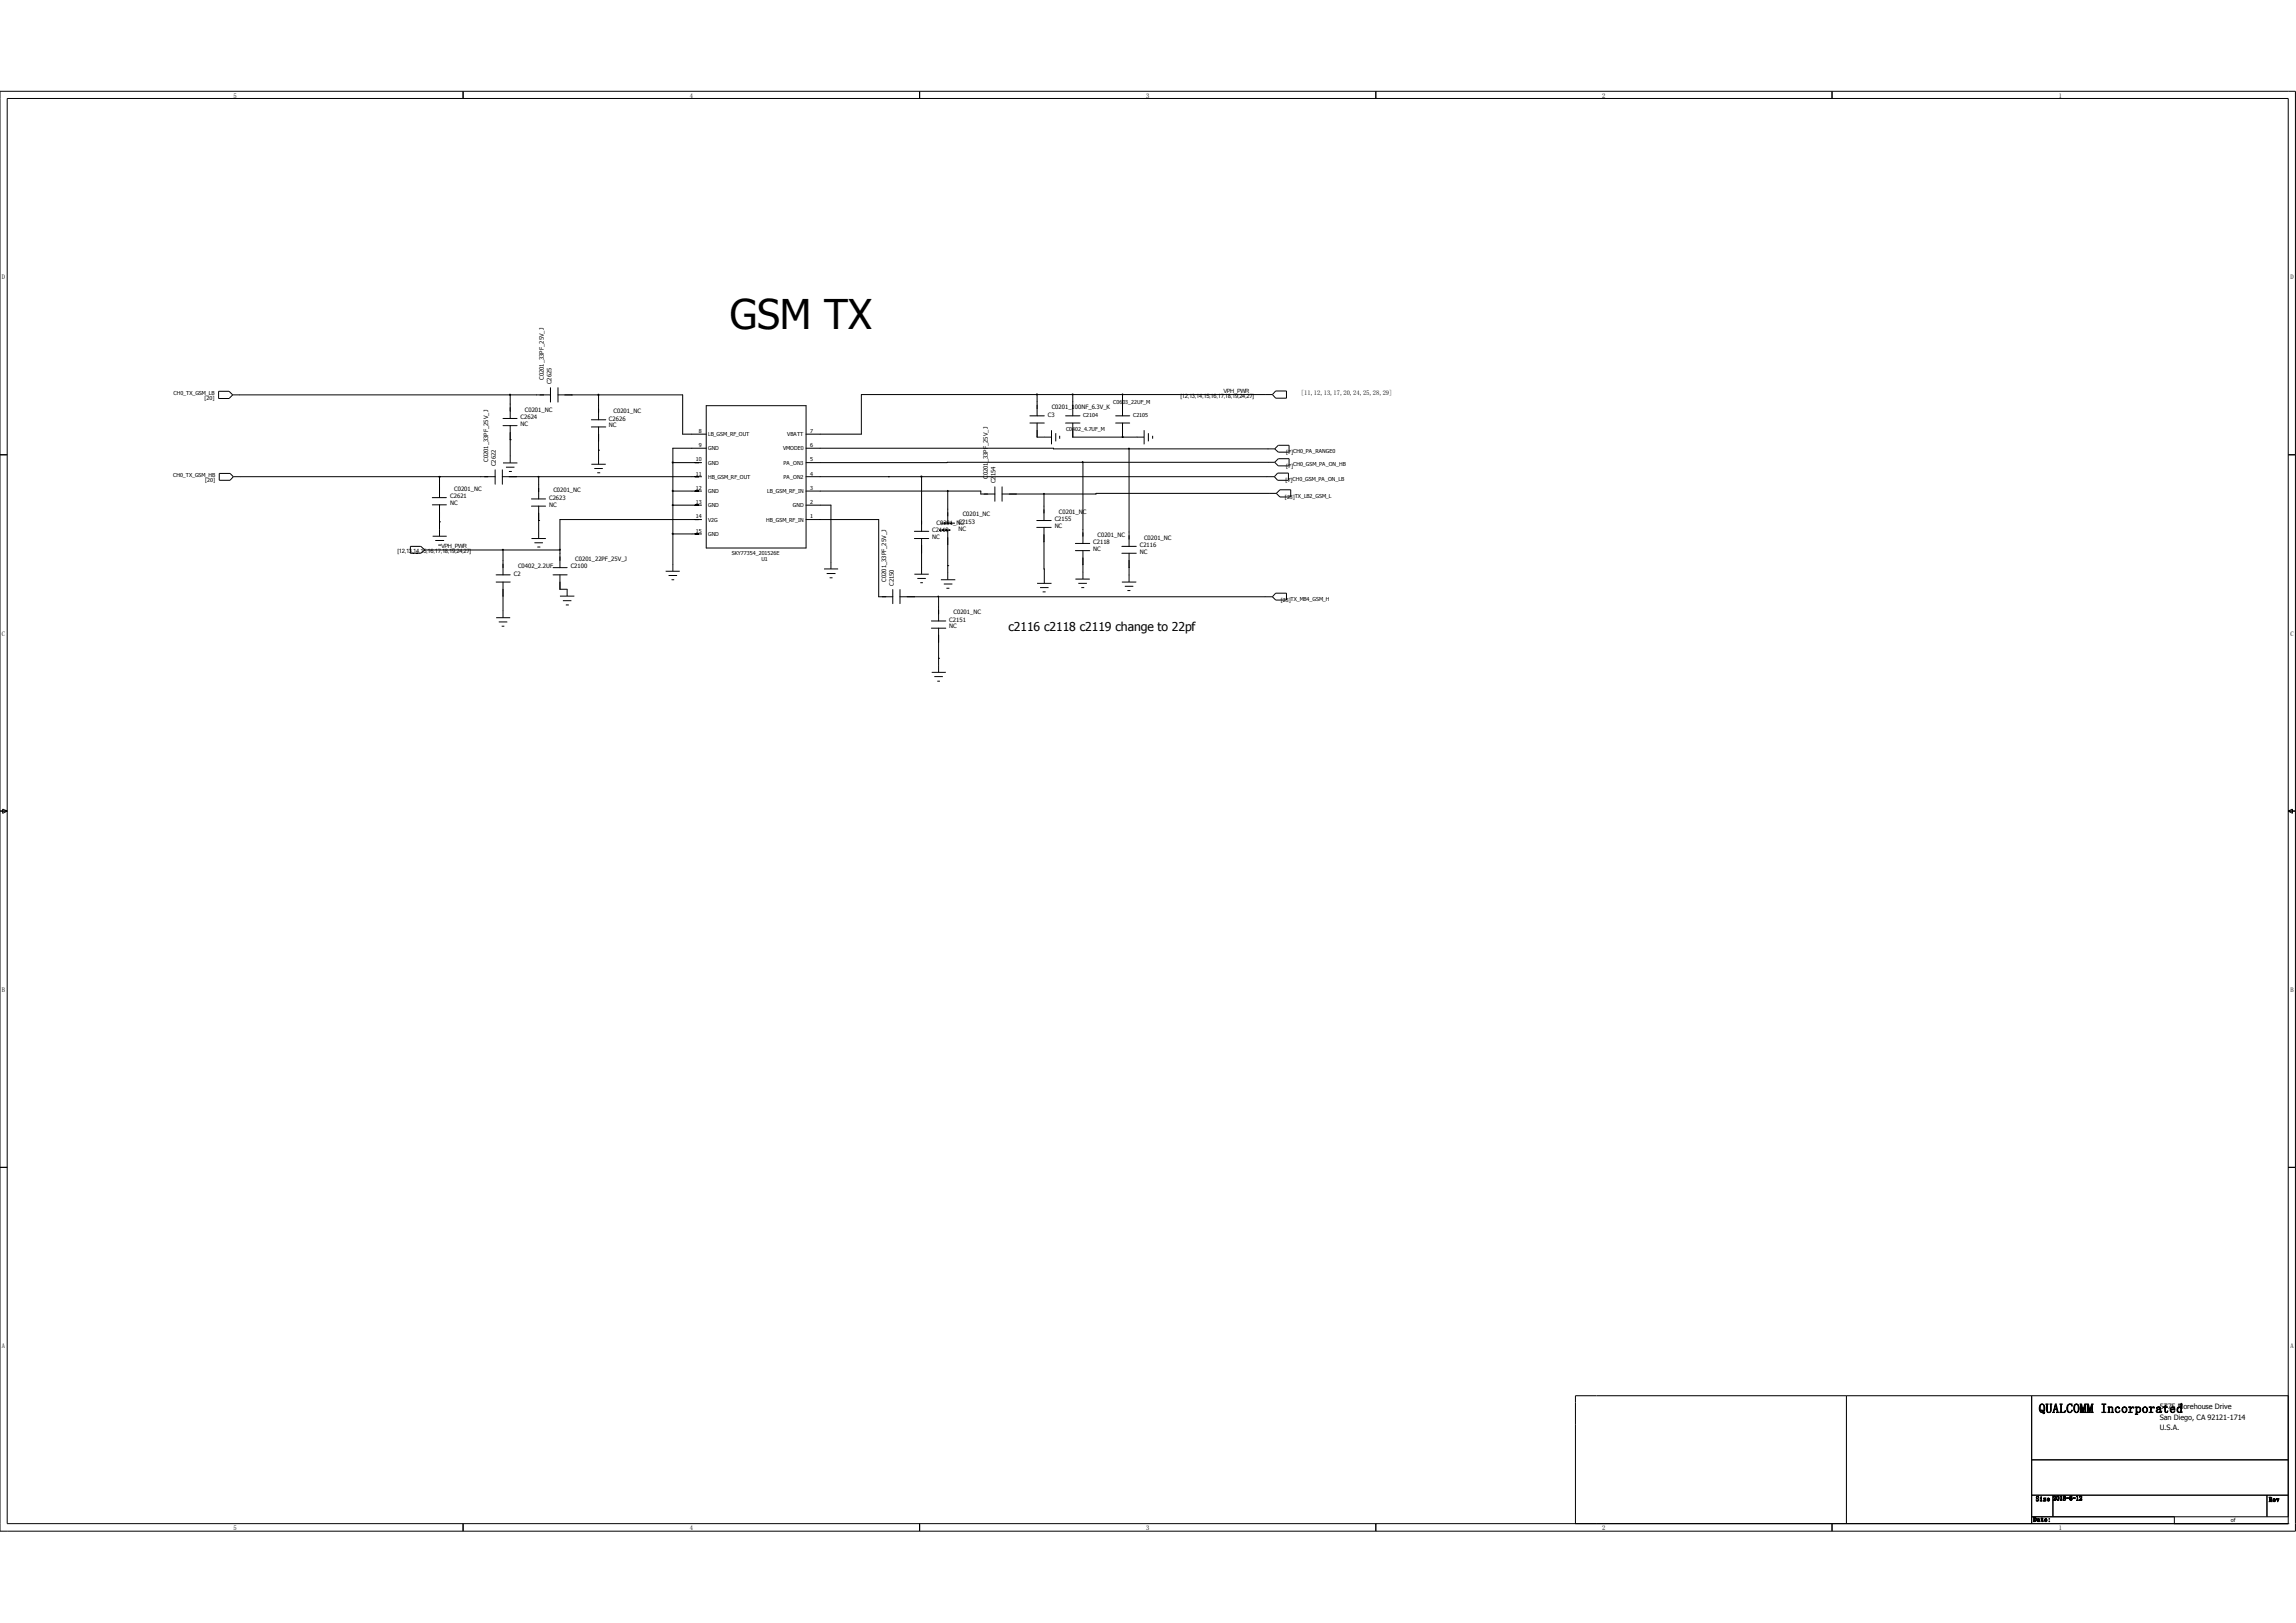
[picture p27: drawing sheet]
<svg xmlns="http://www.w3.org/2000/svg" width="297mm" height="210mm" viewBox="0 0 297 210" stroke-linecap="round" stroke-linejoin="round" font-family="sans-serif">
<defs><g id="words">
<text font-size="5.3" x="94.4" y="42.6">GSM TX</text>
<text font-size="1.7" x="263.7" y="182.8">QUALCOMM Incorporated</text>
<text font-size="1.6" x="130.4" y="81.6">c2116 c2118 c2119 change to 22pf</text>
<g font-size=".9">
<text x="279.4" y="185.1">U.S.A.</text>
<text x="279.4" y="183.7">San Diego, CA 92121-1714</text>
<text x="279.4" y="182.4">5775 Morehouse Drive</text>
</g>
<g font-size=".8">
<text x="30.2" y="12.6">5</text>
<text x="89.2" y="12.6">4</text>
<text x="148.3" y="12.6">3</text>
<text x="207.3" y="12.6">2</text>
<text x="266.3" y="12.6">1</text>
<text x=".3" y="36.1">D</text>
<text x="296.3" y="36.1">D</text>
<text x="67.9" y="53.3">C0201_NC</text>
<text x="70.4" y="49.2" transform="rotate(-90 70.4 49.2)">C0201_33PF_25V_J</text>
<text x="71.3" y="49.7" transform="rotate(-90 71.3 49.7)">C2625</text>
<text x="79.4" y="53.5">C0201_NC</text>
<text x="135.5" y="53.9">C3</text>
<text x="136" y="52.9">C0201_100NF_6.3V_K</text>
<text x="168.3" y="51.1">[11,12,13,17,20,24,25,28,29]</text>
<text x="63.2" y="59.8" transform="rotate(-90 63.2 59.8)">C0201_33PF_25V_J</text>
<text x="67.3" y="54.2">C2624</text>
<text x="67.3" y="55.1">NC</text>
<text x="78.8" y="54.4">C2626</text>
<text x="78.8" y="55.3">NC</text>
<text x="58.2" y="64.5">C2621</text>
<text x="58.2" y="65.3">NC</text>
<text x="58.8" y="63.5">C0201_NC</text>
<text x="64.1" y="60.3" transform="rotate(-90 64.1 60.3)">C2622</text>
<text x="71" y="64.7">C2623</text>
<text x="71" y="65.5">NC</text>
<text x="71.6" y="63.7">C0201_NC</text>
<text x="127.8" y="62" transform="rotate(-90 127.8 62)">C0201_33PF_25V_J</text>
<text x="128.8" y="62.5" transform="rotate(-90 128.8 62.5)">C2154</text>
<text x="120.6" y="68.8">C2119</text>
<text x="120.6" y="69.7">NC</text>
<text x="121.1" y="67.9">C0201_NC</text>
<text x="124" y="67.8">C2153</text>
<text x="124" y="68.7">NC</text>
<text x="124.5" y="66.8">C0201_NC</text>
<text x="136.4" y="67.4">C2155</text>
<text x="136.4" y="68.3">NC</text>
<text x="137" y="66.5">C0201_NC</text>
<text x="141.4" y="70.4">C2118</text>
<text x="141.4" y="71.3">NC</text>
<text x="142" y="69.4">C0201_NC</text>
<text x="147.4" y="70.8">C2116</text>
<text x="147.4" y="71.6">NC</text>
<text x="148" y="69.8">C0201_NC</text>
<text x="66.5" y="74.5">C2</text>
<text x="67" y="73.5">C0402_2.2UF</text>
<text x="73.8" y="73.5">C2100</text>
<text x="74.4" y="72.6">C0201_22PF_25V_J</text>
<text x="114.6" y="75.3" transform="rotate(-90 114.6 75.3)">C0201_33PF_25V_J</text>
<text x="115.6" y="75.8" transform="rotate(-90 115.6 75.8)">C2150</text>
<text x=".3" y="82.3">C</text>
<text x="122.8" y="80.4">C2151</text>
<text x="122.8" y="81.3">NC</text>
<text x="123.3" y="79.5">C0201_NC</text>
<text x="296.3" y="82.3">C</text>
<text x=".3" y="128.4">B</text>
<text x="296.3" y="128.4">B</text>
<text x=".3" y="174.5">A</text>
<text x="296.3" y="174.5">A</text>
<text x="30.2" y="198">5</text>
<text x="89.2" y="198">4</text>
<text x="148.3" y="198">3</text>
<text x="207.3" y="198">2</text>
<text x="263" y="196.9">Date:</text>
<text x="263.4" y="194.2">Size</text>
<text x="265.6" y="194.1">2018-6-12</text>
<text x="266.3" y="198">1</text>
<text x="293.5" y="194.3">Rev</text>
</g>
<g font-size=".7">
<text x="22.4" y="51.1">CH0_TX_GSM_LB</text>
<text x="26.5" y="51.8">[20]</text>
<text x="140.1" y="53.9">C2104</text>
<text x="144" y="52.2">C0603_22UF_M</text>
<text x="146.6" y="53.9">C2105</text>
<text x="152.7" y="51.5">[12,13,14,15,16,17,18,19,24,27]</text>
<text x="158.3" y="50.8">VPH_PWR</text>
<text x="90" y="59.7">10</text>
<text x="90.4" y="56">8</text>
<text x="90.4" y="57.9">9</text>
<text x="91.6" y="56.5">LB_GSM_RF_OUT</text>
<text x="91.6" y="58.3">GND</text>
<text x="101.3" y="58.3">VMODE0</text>
<text x="101.8" y="56.5">VBATT</text>
<text x="104.8" y="59.7">5</text>
<text x="104.8" y="57.9">6</text>
<text x="104.8" y="56">7</text>
<text x="137.9" y="55.8">C0402_4.7UF_M</text>
<text x="166.4" y="58.8">[7]CH0_PA_RANGE0</text>
<text x="22.4" y="61.7">CH0_TX_GSM_HB</text>
<text x="26.5" y="62.4">[20]</text>
<text x="90" y="63.4">12</text>
<text x="90" y="65.2">13</text>
<text x="90" y="61.5">11</text>
<text x="91.6" y="63.8">GND</text>
<text x="91.6" y="60.1">GND</text>
<text x="91.6" y="65.6">GND</text>
<text x="91.6" y="62">HB_GSM_RF_OUT</text>
<text x="99.3" y="63.8">LB_GSM_RF_IN</text>
<text x="101.4" y="62">PA_ON2</text>
<text x="101.4" y="60.1">PA_ON3</text>
<text x="102.6" y="65.6">GND</text>
<text x="104.8" y="65.2">2</text>
<text x="104.8" y="63.4">3</text>
<text x="104.8" y="61.5">4</text>
<text x="166.2" y="64.5">[23]TX_LB2_GSM_L</text>
<text x="166.3" y="62.4">[7]CH0_GSM_PA_ON_LB</text>
<text x="166.4" y="60.5">[7]CH0_GSM_PA_ON_HB</text>
<text x="51.4" y="71.6">[12,13,14,15,16,17,18,19,24,27]</text>
<text x="57.1" y="70.9">VPH_PWR</text>
<text x="90" y="67.1">14</text>
<text x="90" y="68.9">15</text>
<text x="91.6" y="67.5">V2G</text>
<text x="91.6" y="69.4">GND</text>
<text x="94.7" y="71.9">SKY77354_201526E</text>
<text x="99.1" y="67.5">HB_GSM_RF_IN</text>
<text x="104.8" y="67.1">1</text>
<text x="98.5" y="72.6">U1</text>
<text x="165.7" y="77.9">[23]TX_MB4_GSM_H</text>
<text x="288.6" y="196.9">of</text>
</g>
</g></defs>
<g fill="none" stroke="#000" stroke-width=".13">
<path d="M0 11.8h296.9v186.3h-296.9zM.9 12.7h295.1v184.4h-295.1zM59.9 11.8v.9M119 11.8v.9M178 11.8v.9M237 11.8v.9M0 58.8h.9M28.3 50.6h1.3l.5 .5-.5 .5h-1.3zM30.1 51.1h41.1M65.1 54.1h1.8M65.1 55.1h1.8M65.1 59.9h1.8"/>
<path d="M66 56.9h.1M66 51.1v3M66 55.1v4.8M71.2 50.2v1.8M72.2 51.1h16.1v5.1h3.1M72.2 50.2v1.8M76.5 54.3h1.9M76.5 55.2h1.9M77.4 58.3h.1M77.4 51.1v3.2M77.4 55.2v4.9M87 59.9h3.8"/>
<path d="M91.4 52.5h12.9v18.4h-12.9zM91.4 58h-4.4v15.9M104.3 58l60.6 .1M133.2 53.8h1.9M133.2 54.7h1.9M134.2 51.1v2.7M134.2 54.7v1.9h1.8M136 55.7v1.8M136.6 56v1.1M137.1 56.4v.4M137.8 53.8h1.9M137.8 54.7h1.9"/>
<path d="M138.8 51.1v2.7M138.8 54.7v1.9h9.2M140.1 59.8v10.5M144.3 53.8h1.8M144.3 54.7h1.8M145.2 56.6h.1M145.2 51.1v2.7M145.2 54.7v1.9M146 58.1v12.6M148 55.7v1.8M148.5 56v1.1M149.1 56.4v.4"/>
<path d="M164.6 51.1h-53.2v5.1h-7.1M164.9 59.8l-60.6 .1M164.9 59.8l.5-.4h1.4v.9h-1.4zM165 50.6h1.4v.9h-1.4l-.4-.4zM165.4 57.6h1.4v.9h-1.4l-.5-.4zM296 58.8h.9M28.4 61.3h1.4l.4 .4-.4 .4h-1.4zM30.2 61.7h33.9M53.1 70.7h1.3l.5 .5-.5 .4h-1.3zM54.9 71.2h17.5M55.9 64.4h1.8M55.9 65.3h1.8"/>
<path d="M56 69.4h1.8M56.3 69.9h1.1M56.7 70.5h.4M56.9 67.5h.1M56.9 61.7h.1M56.9 61.7v2.7M56.9 65.3v4.1M64.1 60.8v1.9M64.2 74.4h1.8M64.2 75.3h1.8M64.2 79.9h1.8M65 61.7h25.8"/>
<path d="M65 60.8v1.9M65.1 71.2v3.2M65.1 75.3v4.6M65.4 60.5h1.1M65.8 61h.4M68.7 69.7h1.9M68.7 64.6h1.9M68.7 65.5h1.9M69.1 70.2h1.1M69.5 70.8h.4M69.7 67.4h.1M69.7 61.7v2.9"/>
<path d="M69.7 65.5v4.2M71.5 73.4h1.9M71.5 74.4h1.9M72.4 74.4v1.8h1v.9M72.4 77.1h1.9M72.8 77.7h1.1M73.2 78.3h.4M76.5 60.1h1.9M76.9 60.6h1.1M77.3 61.2h.3M86.1 73.9h1.8M86.5 74.5h1.1"/>
<path d="M86.9 75h.3M87 63.5h3.8M87 65.4h3.8M87 69.1h3.8M90.8 67.2h-18.4v6.2M104.3 67.2h9.4v10h1.8M104.3 65.4h3.2v8.2M104.3 63.5h22.6v.4h1.8M104.3 61.7h60.5M106.6 73.6h1.8M106.9 74.2h1.2M107.3 74.8h.4"/>
<path d="M114.9 61.7h.1M115.5 76.3v1.8M116.4 77.2h48.2M116.4 76.3v1.8M118.3 68.7h1.8M118.3 69.7h1.8M118.3 74.3h1.8M118.7 74.8h1.1M119 75.4h.4M119.2 61.7v7M119.2 69.7v4.6M121.4 77.2v3.1"/>
<path d="M121.7 68.6h-.2h1.4h-.2M121.7 67.7h1.8M121.7 75h1.9M122.1 75.6h1.1M122.4 76.1h.4M122.6 73.2h.1M122.6 63.5v4.2M122.6 68.6v6.4M128.7 63v1.9M129.6 63v1.9M134.1 67.4h1.9M134.1 68.2h1.9"/>
<path d="M134.2 75.5h1.8M134.5 76h1.1M134.9 76.6h.4M135 63.9v3.5M135 68.2l.1 7.3M139.1 70.3h1.9M139.1 71.2h1.9M139.1 74.9h1.9M139.5 75.5h1.1M139.9 76h.4M140.1 71.2v3.7M145.1 70.7h1.9"/>
<path d="M145.1 71.6h1.9M145.1 75.3h1.9M145.5 75.9h1.1M145.8 76.4h.4M146 71.6v3.7M165 76.8h1.4v.8h-1.4l-.4-.4zM165.1 63.8l-35.5 .1M165.1 63.8l.5-.4h1.4v.9h-1.4zM165.3 61.2h1.4v.9h-1.4l-.5-.4zM64.5 80.5h1.1M64.9 81h.3M120.5 80.3h1.8"/>
<path d="M120.5 81.3h1.8M120.5 87h1.8M120.9 87.5h1.1M121.2 88.1h.4M121.4 85.2h.1M121.4 81.3v5.7M0 104.9h.9M.3 104.7l.6 .2-.6 .3zM296 104.9h.9M296 104.9l.5-.2v.5zM0 151h.9M296 151h.9"/>
<path d="M59.9 197.1v1M119 197.1v1M178 197.1v1M237 197.1v1M238.8 180.6v16.5M262.8 180.6v16.5M262.8 188.9h33.2M262.8 193.5h33.2M262.8 196.3h33.2M265.6 193.5v2.8M281.3 197.1h.1M281.3 196.3v.8"/>
<path d="M293.2 193.5v2.8M296 197.1h.1M296 180.6h-92.2v16.5"/>
</g>
<g fill="#000" stroke="#000" stroke-width=".13">
<path d="M140 59.8v.1z" fill-rule="evenodd"/>
<path d="M145.2 51v.1z" fill-rule="evenodd"/>
<path d="M145.2 56.5v.1z" fill-rule="evenodd"/>
<path d="M146 58h.1z" fill-rule="evenodd"/>
<path d="M56.8 61.7h.1z" fill-rule="evenodd"/>
<path d="M65 71.1h.1z" fill-rule="evenodd"/>
<path d="M69.6 61.7h.1z" fill-rule="evenodd"/>
<path d="M72.4 71.1h.1z" fill-rule="evenodd"/>
<path d="M87 65.3l.1 .1z" fill-rule="evenodd"/>
<path d="M122.6 63.5v.1z" fill-rule="evenodd"/>
<circle cx="66" cy="51.1" r=".06"/>
<circle cx="77.4" cy="51.1" r=".06"/>
<circle cx="87" cy="59.8" r=".06"/>
<circle cx="134.1" cy="51" r=".06"/>
<circle cx="138.7" cy="51" r=".06"/>
<circle cx="87" cy="63.5" r=".06"/>
<circle cx="87" cy="69.1" r=".06"/>
<circle cx="119.2" cy="61.7" r=".06"/>
<circle cx="121.4" cy="77.2" r=".04"/>
<circle cx="135" cy="63.9" r=".04"/>
</g>
<circle cx="231.6" cy="8.2" r="2.91" fill="#fff"/>
<use href="#words"/>
</svg>
